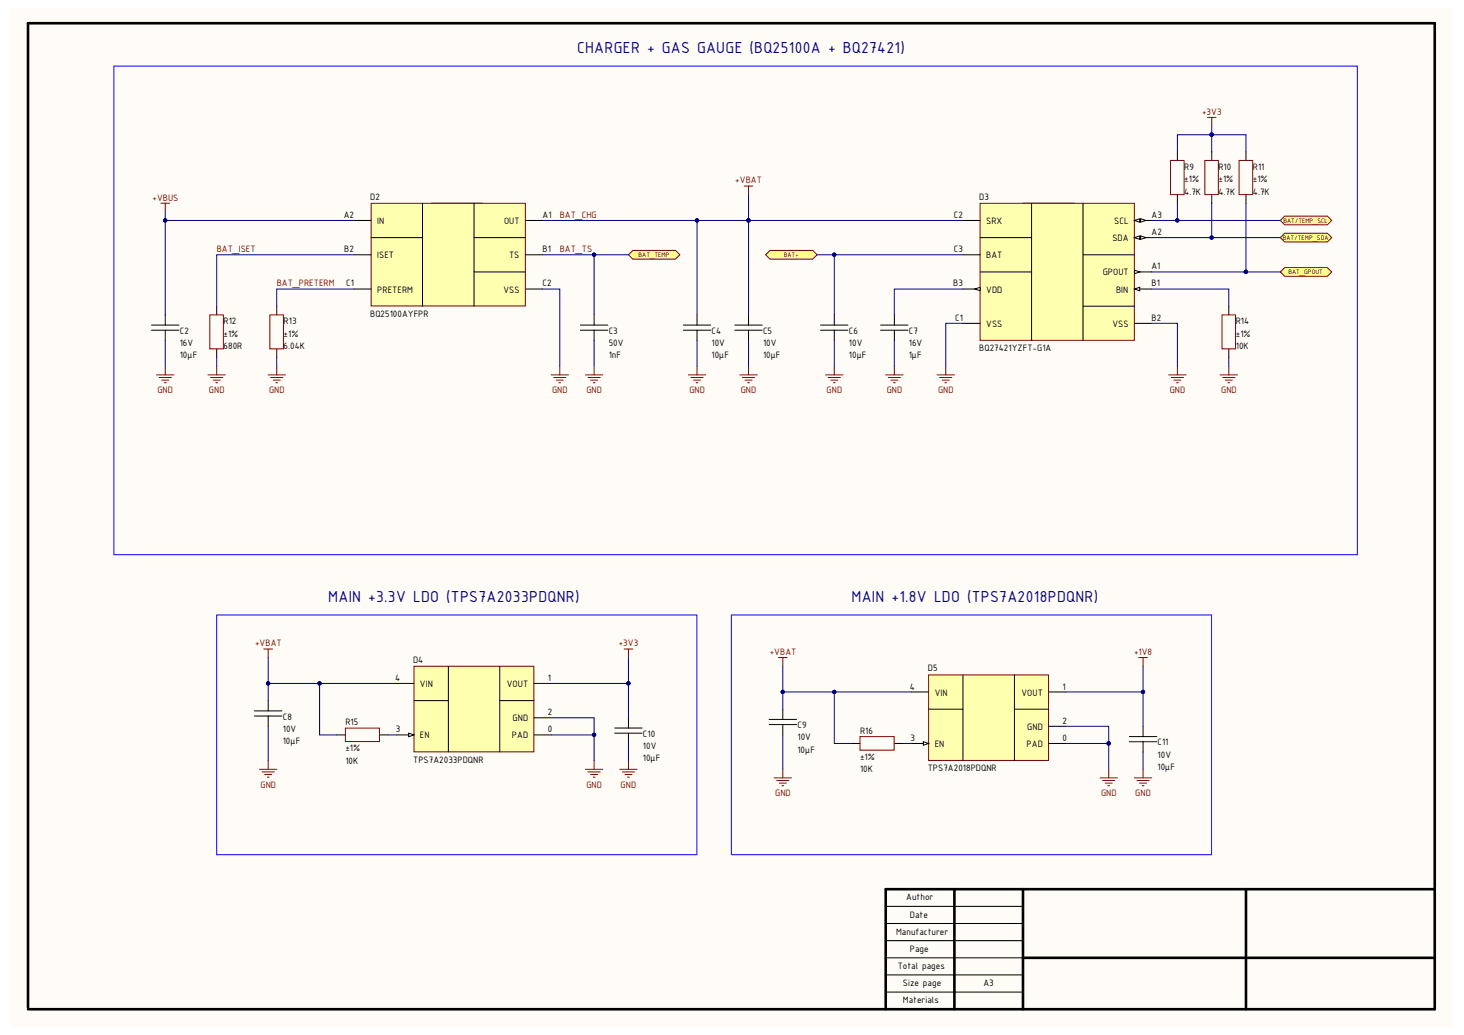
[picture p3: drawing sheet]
<svg xmlns="http://www.w3.org/2000/svg" width="297mm" height="210mm" viewBox="0 0 297 210" stroke-linecap="round" stroke-linejoin="round" font-family="sans-serif">
<defs><g id="words">
<g font-size="3.5" fill="#000080">
<text x="117.1" y="10.8">CHARGER + GAS GAUGE (BQ25100A + BQ27421)</text>
<text x="66.6" y="122">MAIN +3.3V LDO (TPS7A2033PDQNR)</text>
<text x="172.8" y="122">MAIN +1.8V LDO (TPS7A2018PDQNR)</text>
</g>
<g font-size="2" fill="#800000">
<text x="243.9" y="23.3">+3V3</text>
<text x="30.9" y="40.7">+VBUS</text>
<text x="149.2" y="37.2">+VBAT</text>
<text x="113.6" y="44.2">BAT_CHG</text>
<text x="44" y="51.2">BAT_ISET</text>
<text x="113.6" y="51.2">BAT_TS</text>
<text x="56.1" y="58.1">BAT_PRETERM</text>
<text x="31.9" y="79.8">GND</text>
<text x="42.4" y="79.8">GND</text>
<text x="54.6" y="79.8">GND</text>
<text x="112" y="79.8">GND</text>
<text x="119" y="79.8">GND</text>
<text x="139.9" y="79.8">GND</text>
<text x="150.3" y="79.8">GND</text>
<text x="167.7" y="79.8">GND</text>
<text x="179.9" y="79.8">GND</text>
<text x="190.3" y="79.8">GND</text>
<text x="237.3" y="79.8">GND</text>
<text x="247.8" y="79.8">GND</text>
<text x="51.7" y="131.1">+VBAT</text>
<text x="125.5" y="131.1">+3V3</text>
<text x="156.2" y="132.8">+VBAT</text>
<text x="230.1" y="132.8">+1V8</text>
<text x="52.8" y="159.8">GND</text>
<text x="119" y="159.8">GND</text>
<text x="125.9" y="159.8">GND</text>
<text x="157.3" y="161.5">GND</text>
<text x="223.4" y="161.5">GND</text>
<text x="230.3" y="161.5">GND</text>
</g>
<g font-size="2">
<text x="240.3" y="34.5">R9</text>
<text x="247.2" y="34.5">R10</text>
<text x="254.2" y="34.5">R11</text>
<text x="75.1" y="40.5">D2</text>
<text x="198.7" y="40.5">D3</text>
<text x="240.3" y="37">±1%</text>
<text x="240.3" y="39.4">4.7K</text>
<text x="247.2" y="37">±1%</text>
<text x="247.2" y="39.4">4.7K</text>
<text x="254.2" y="37">±1%</text>
<text x="254.2" y="39.4">4.7K</text>
<text x="69.7" y="44.2">A2</text>
<text x="76.5" y="45.4">IN</text>
<text x="102.3" y="45.4">OUT</text>
<text x="110.1" y="44.2">A1</text>
<text x="193.5" y="44.2">C2</text>
<text x="200.1" y="45.4">SRX</text>
<text x="226.1" y="45.4">SCL</text>
<text x="233.6" y="47.6">A2</text>
<text x="233.6" y="44.2">A3</text>
<text x="69.9" y="51.2">B2</text>
<text x="76.5" y="52.4">ISET</text>
<text x="103.3" y="52.4">TS</text>
<text x="110.1" y="51.2">B1</text>
<text x="193.5" y="51.2">C3</text>
<text x="200.1" y="52.4">BAT</text>
<text x="225.7" y="48.9">SDA</text>
<text x="70.2" y="58.1">C1</text>
<text x="76.5" y="59.4">PRETERM</text>
<text x="102.1" y="59.4">VSS</text>
<text x="110.1" y="58.1">C2</text>
<text x="193.4" y="58.1">B3</text>
<text x="200.1" y="59.4">VDD</text>
<text x="223.7" y="55.8">GPOUT</text>
<text x="226.5" y="59.4">BIN</text>
<text x="233.6" y="54.6">A1</text>
<text x="233.6" y="58.1">B1</text>
<text x="45.4" y="65.8">R12</text>
<text x="57.5" y="65.8">R13</text>
<text x="75.1" y="64.2">BQ25100AYFPR</text>
<text x="193.8" y="65.1">C1</text>
<text x="233.6" y="65.1">B2</text>
<text x="250.7" y="65.8">R14</text>
<text x="36.5" y="70.2">16V</text>
<text x="36.5" y="67.7">C2</text>
<text x="45.4" y="68.3">±1%</text>
<text x="45.4" y="70.7">680R</text>
<text x="57.5" y="68.3">±1%</text>
<text x="57.5" y="70.7">6.04K</text>
<text x="123.5" y="70.2">50V</text>
<text x="123.5" y="67.7">C3</text>
<text x="144.4" y="70.2">10V</text>
<text x="144.4" y="67.7">C4</text>
<text x="154.8" y="70.2">10V</text>
<text x="154.8" y="67.7">C5</text>
<text x="172.3" y="70.2">10V</text>
<text x="172.3" y="67.7">C6</text>
<text x="184.4" y="70.2">16V</text>
<text x="184.4" y="67.7">C7</text>
<text x="198.7" y="71.2">BQ27421YZFT-G1A</text>
<text x="200.1" y="66.3">VSS</text>
<text x="225.7" y="66.3">VSS</text>
<text x="250.7" y="68.3">±1%</text>
<text x="250.7" y="70.7">10K</text>
<text x="36.5" y="72.6">10μF</text>
<text x="123.5" y="72.6">1nF</text>
<text x="144.4" y="72.6">10μF</text>
<text x="154.8" y="72.6">10μF</text>
<text x="172.3" y="72.6">10μF</text>
<text x="184.4" y="72.6">1μF</text>
<text x="83.8" y="134.4">D4</text>
<text x="188.2" y="136.2">D5</text>
<text x="80.2" y="138.1">4</text>
<text x="85.2" y="139.3">VIN</text>
<text x="102.8" y="139.3">VOUT</text>
<text x="111.2" y="138.1">1</text>
<text x="184.6" y="139.8">4</text>
<text x="189.6" y="141.1">VIN</text>
<text x="207.2" y="141.1">VOUT</text>
<text x="215.6" y="139.8">1</text>
<text x="57.4" y="148.4">10V</text>
<text x="57.4" y="145.9">C8</text>
<text x="70.1" y="147.1">R15</text>
<text x="80.3" y="148.5">3</text>
<text x="85.2" y="149.7">EN</text>
<text x="103.9" y="149.7">PAD</text>
<text x="104" y="146.3">GND</text>
<text x="111.2" y="145">2</text>
<text x="111.2" y="148.5">0</text>
<text x="130.4" y="149.4">C10</text>
<text x="161.8" y="147.7">C9</text>
<text x="174.5" y="148.8">R16</text>
<text x="208.4" y="148">GND</text>
<text x="215.6" y="146.8">2</text>
<text x="57.4" y="150.9">10μF</text>
<text x="70.1" y="152.4">±1%</text>
<text x="70.1" y="154.9">10K</text>
<text x="83.8" y="154.6">TPS7A2033PDQNR</text>
<text x="130.4" y="151.9">10V</text>
<text x="130.4" y="154.4">10μF</text>
<text x="161.8" y="150.2">10V</text>
<text x="161.8" y="152.6">10μF</text>
<text x="174.5" y="154.1">±1%</text>
<text x="184.7" y="150.2">3</text>
<text x="189.6" y="151.5">EN</text>
<text x="208.3" y="151.5">PAD</text>
<text x="215.6" y="150.2">0</text>
<text x="234.9" y="153.6">10V</text>
<text x="234.9" y="151.2">C11</text>
<text x="174.5" y="156.6">10K</text>
<text x="188.2" y="156.4">TPS7A2018PDQNR</text>
<text x="234.9" y="156.1">10μF</text>
<text x="183.9" y="182.6">Author</text>
<text x="181.8" y="189.6">Manufacturer</text>
<text x="184.6" y="186.1">Date</text>
<text x="182.2" y="196.5">Total pages</text>
<text x="184.6" y="193">Page</text>
<text x="183.2" y="203.5">Materials</text>
<text x="183.2" y="200">Size page</text>
<text x="199.5" y="200">A3</text>
</g>
<g font-size="1.4" fill="#800000">
<text x="260.4" y="45.2">BAT/TEMP_SCL</text>
<text x="129.6" y="52.2">BAT_TEMP</text>
<text x="159" y="52.2">BAT+</text>
<text x="260.3" y="48.7">BAT/TEMP_SDA</text>
<text x="261.4" y="55.6">BAT_GPOUT</text>
</g>
</g></defs>
<path d="M2.2 1.6h292.3v206.5h-292.3z" fill="#fffcf8"/>
<path d="M193.6 180.3v24.4M207.6 194.3h83.5M207.6 180.3v24.4M252.8 180.3v24.4M291.1 180.3h-111.4v24.4M5.7 204.3v-199.6h285.4v200h-285.4" fill="none" stroke="#000" stroke-width=".53"/>
<path d="M87.5 41.2h10.4M179.7 197.7h27.9M179.7 194.3h27.9M179.7 190.8h27.9M179.7 187.3h27.9M179.7 183.8h27.9M179.7 201.2h27.9" fill="none" stroke="#000" stroke-width=".2"/>
<path d="M75.3 41.2h31.3v20.9h-31.3z" fill="#ffffb0" stroke="#800000" stroke-width=".2"/>
<path d="M71.8 44.7h3.5M71.8 51.7h3.5M71.8 58.6h3.5M75.3 48.2h10.4M85.7 41.2v20.9M96.2 41.2v20.9M96.2 48.2h10.4M96.2 55.2h10.4M106.6 44.7h3.5M106.6 51.7h3.5M106.6 58.6h3.5" fill="none" stroke="#000" stroke-width=".2"/>
<path d="M32.6 41.2h1.8M33.5 41.2v1.8M31.8 76h3.5M32.3 76.6h2.5M32.8 77.1h1.4M33.4 77.6h.3M33.5 74.3v1.7" fill="none" stroke="#800000" stroke-width=".2"/>
<path d="M127.5 51.7l.9-.9h8.7l.8 .9-.8 .9h-8.7z" fill-rule="evenodd" fill="#ffff80" stroke="#800000" stroke-width=".2"/>
<g fill="none" stroke="#800000" stroke-width=".2">
<path d="M42.2 76h3.5M42.7 76.6h2.5M43.3 77.1h1.4M43.8 77.6h.3M44 74.3v1.7M54.4 76h3.5M54.9 76.6h2.5M55.4 77.1h1.5M56 77.6h.3M56.1 74.3v1.7M111.8 76h3.5M112.3 76.6h2.5"/>
<path d="M112.9 77.1h1.4M113.4 77.6h.4M113.6 74.3v1.7M118.8 76h3.5M119.3 76.6h2.5M119.8 77.1h1.5M120.4 77.6h.3M120.5 74.3v1.7M139.7 76h3.5M140.2 76.6h2.5M140.7 77.1h1.4M141.2 77.6h.4"/>
<path d="M141.4 74.3v1.7"/>
</g>
<path d="M207.6 41.2h10.4M30.7 67h5.6M30.7 65.9h5.6M33.5 63.8v2.1M33.5 67v2.1" fill="none" stroke="#000" stroke-width=".2"/>
<path d="M198.9 41.2h31.3v27.8h-31.3z" fill="#ffffb0" stroke="#800000" stroke-width=".2"/>
<path d="M198.9 48.2h10.4M209.3 41.2v27.9M219.7 41.2v27.9M219.7 51.7h10.5M230.2 48.2h3.5" fill="none" stroke="#000" stroke-width=".2"/>
<path d="M230.2 48.2l1-.4v.7z" fill="#fffcf8"/>
<path d="M230.2 48.2l1-.4v.7z" fill="none" stroke="#000" stroke-width=".2"/>
<path d="M231.4 47.8l1.1 .4-1.1 .3z" fill="#fffcf8"/>
<path d="M195.4 44.7h3.5M230.2 55.2h3.5M231.4 47.8l1.1 .4-1.1 .3z" fill="none" stroke="#000" stroke-width=".2"/>
<path d="M230.2 54.8l1 .4-1 .3z" fill="#fffcf8"/>
<path d="M230.2 54.8l1 .4-1 .3zM230.2 58.6h3.5" fill="none" stroke="#000" stroke-width=".2"/>
<path d="M230.2 58.6l1-.3v.7z" fill="#fffcf8"/>
<path d="M230.2 58.6l1-.3v.7zM230.2 44.7h3.5" fill="none" stroke="#000" stroke-width=".2"/>
<path d="M230.2 44.7l1-.3v.7z" fill="#fffcf8"/>
<path d="M230.2 44.7l1-.3v.7z" fill="none" stroke="#000" stroke-width=".2"/>
<path d="M231.4 44.4l1.1 .3-1.1 .4z" fill="#fffcf8"/>
<path d="M195.4 51.7h3.5M195.4 58.6h3.5M231.4 44.4l1.1 .3-1.1 .4z" fill="none" stroke="#000" stroke-width=".2"/>
<path d="M197.8 58.6l1.1-.3v.7z" fill="#fffcf8"/>
<path d="M197.8 58.6l1.1-.3v.7zM198.9 55.2h10.4M195.4 65.6h3.5M219.7 62.1h10.5M230.2 65.6h3.5" fill="none" stroke="#000" stroke-width=".2"/>
<g fill="none" stroke="#800000" stroke-width=".2">
<path d="M150.1 76h3.5M150.6 76.6h2.5M151.2 77.1h1.4M151.7 77.6h.4M151.9 74.3v1.7M179.7 76h3.5M180.2 76.6h2.5M180.7 77.1h1.5M181.3 77.6h.3M181.5 74.3v1.7M190.1 76h3.6M190.7 76.6h2.4"/>
<path d="M191.2 77.1h1.4M191.7 77.6h.4M191.9 74.3v1.7"/>
</g>
<path d="M155.3 51.7l.9-.9h8.7l.9 .9-.9 .9h-8.7z" fill-rule="evenodd" fill="#ffff80" stroke="#800000" stroke-width=".2"/>
<g fill="none" stroke="#800000" stroke-width=".2">
<path d="M151 37.7h1.8M151.9 37.7v1.8M245 23.8h1.7M245.9 23.8v1.8M167.5 76h3.5M168 76.6h2.5M168.6 77.1h1.4M169.1 77.6h.4M169.3 74.3v1.7M237.1 76h3.6M237.6 76.6h2.5M238.2 77.1h1.4"/>
<path d="M238.7 77.6h.4M238.9 74.3v1.7M247.6 76h3.5M248.1 76.6h2.5M248.6 77.1h1.4M249.1 77.6h.4M249.3 74.3v1.7"/>
</g>
<g fill="#ffff80" stroke="#800000" stroke-width=".2">
<path d="M259.8 44.7l.9-.9h8.6l.9 .9-.9 .9h-8.6z" fill-rule="evenodd"/>
<path d="M259.8 48.2l.9-.9h8.6l.9 .9-.9 .9h-8.6z" fill-rule="evenodd"/>
</g>
<path d="M23.1 13.4h252.3v99.1h-252.3z" fill="none" stroke="#00f" stroke-width=".2"/>
<path d="M259.8 55.2l.9-.9h8.6l.9 .9-.9 .8h-8.6z" fill-rule="evenodd" fill="#ffff80" stroke="#800000" stroke-width=".2"/>
<path d="M84 135.1h24.3v17.4h-24.3z" fill="#ffffb0" stroke="#800000" stroke-width=".2"/>
<path d="M80.5 149h3.5" fill="none" stroke="#000" stroke-width=".2"/>
<path d="M82.9 148.7l1.1 .3-1.1 .4z" fill="#fffcf8"/>
<g fill="none" stroke="#000" stroke-width=".2">
<path d="M238.9 30.8v1.7M238.9 39.5v1.7M245.9 30.8v1.7M245.9 39.5v1.7M252.8 30.8v1.7M252.8 39.5v1.7M44 62.1v1.7M44 70.8v1.7M56.1 62.1v1.7M56.1 70.8v1.7M117.7 67h5.6M117.7 65.9h5.6"/>
<path d="M120.5 63.8v2.1M120.5 67v2.1M138.6 67h5.6M138.6 65.9h5.6M141.4 63.8v2.1M141.4 67v2.1M149.1 67h5.6M149.1 65.9h5.6M151.9 63.8v2.1M151.9 67v2.1M166.5 67h5.6M166.5 65.9h5.6"/>
<path d="M169.3 63.8v2.1M169.3 67v2.1M178.7 67h5.5M178.7 65.9h5.5M181.5 63.8v2.1M181.5 67v2.1M249.3 62.1v1.7M249.3 70.8v1.7M80.5 138.6h3.5M91 135.1v17.4M101.4 135.1v17.4M108.4 138.6h3.4"/>
<path d="M51.6 145.2h5.6M51.6 144.2h5.6M54.4 142.1v2.1M54.4 145.2v2.1M68.3 149h1.8M77 149h1.8M82.9 148.7l1.1 .3-1.1 .4zM84 142.1h7M101.4 142.1h7M108.4 145.6h3.4M108.4 149h3.4M124.7 148.7h5.6"/>
<path d="M124.7 147.7h5.6M127.5 145.6v2.1M127.5 148.7v2.1"/>
</g>
<g fill="none" stroke="#800000" stroke-width=".2">
<path d="M237.5 32.5h2.7v7h-2.7zM244.5 32.5h2.7v7h-2.7zM251.4 32.5h2.8v7h-2.8zM42.6 63.9h2.7v6.9h-2.7zM54.8 63.9h2.7v6.9h-2.7zM247.9 63.9h2.8v6.9h-2.8zM53.5 131.6h1.8M54.4 131.6v1.8M126.6 131.6h1.8M127.5 131.6v1.8M52.6 156h3.6M53.2 156.6h2.5"/>
<path d="M53.7 157.1h1.4M54.2 157.6h.4M54.4 154.3v1.7M70.1 147.7h6.9v2.7h-6.9zM118.8 156h3.5M119.3 156.6h2.5M119.8 157.1h1.5M120.4 157.6h.3M120.5 154.3v1.7M125.7 156h3.6M126.3 156.6h2.4M126.8 157.1h1.4"/>
<path d="M127.3 157.6h.4M127.5 154.3v1.7"/>
</g>
<path d="M44 124.7h97.4v48.6h-97.4z" fill="none" stroke="#00f" stroke-width=".2"/>
<path d="M188.4 136.9h24.3v17.3h-24.3z" fill="#ffffb0" stroke="#800000" stroke-width=".2"/>
<path d="M184.9 150.8h3.5" fill="none" stroke="#000" stroke-width=".2"/>
<path d="M187.3 150.4l1.1 .4-1.1 .3z" fill="#fffcf8"/>
<g fill="none" stroke="#000" stroke-width=".2">
<path d="M195.4 136.9v17.4M205.8 136.9v17.4M156 146.9h5.6M156 145.9h5.6M158.8 143.8v2.1M158.8 146.9v2.1M172.8 150.8h1.7M181.5 150.8h1.7M184.9 140.3h3.5M187.3 150.4l1.1 .4-1.1 .3zM188.4 143.8h7M205.8 143.8h7"/>
<path d="M212.8 140.3h3.5M212.8 147.3h3.5M212.8 150.8h3.5M229.1 150.4h5.6M229.1 149.4h5.6M231.9 147.3v2.1M231.9 150.4v2.1"/>
</g>
<g fill="none" stroke="#800000" stroke-width=".2">
<path d="M157.9 133.4h1.8M158.8 133.4v1.7M231 133.4h1.8M231.9 133.4v1.7M157.1 157.8h3.5M157.6 158.3h2.5M158.1 158.8h1.4M158.6 159.3h.4M158.8 156v1.8M174.5 149.4h6.9v2.7h-6.9zM223.2 157.8h3.5M223.7 158.3h2.5"/>
<path d="M224.2 158.8h1.5M224.8 159.3h.3M225 156v1.8M230.2 157.8h3.5M230.7 158.3h2.5M231.2 158.8h1.4M231.7 159.3h.4M231.9 156v1.8"/>
</g>
<path d="M148.4 124.7h97.4v48.6h-97.4z" fill="none" stroke="#00f" stroke-width=".2"/>
<g fill="none" stroke="#000080" stroke-width=".2">
<path d="M151.9 39.5v24.3M245.9 30.8v-3.5h6.9v3.5M245.9 25.6v1.7h-7v3.5M33.5 43v1.7h38.3M33.5 44.7v19.1M71.8 51.7h-27.8v10.4M71.8 58.6h-15.7v3.5M110.1 58.6h3.5v15.7M110.1 51.7h17.4M110.1 44.7h85.3M120.5 51.7v12.1M141.4 44.7v19.1"/>
<path d="M165.8 51.7h29.6M169.3 51.7v12.1M195.4 58.6h-13.9v5.2M233.7 58.6h15.6v3.5M238.9 41.2v3.5h-5.2M238.9 44.7h20.9M245.9 41.2v7h-12.2M245.9 48.2h13.9M252.8 41.2v14h-19.1M252.8 55.2h7M33.5 69.1v5.2M44 72.5v1.8"/>
<path d="M56.1 72.5v1.8M120.5 69.1v5.2M141.4 69.1v5.2M151.9 69.1v5.2M169.3 69.1v5.2M181.5 69.1v5.2M195.4 65.6h-3.5v8.7M233.7 65.6h5.2v8.7M249.3 72.5v1.8M54.4 133.4v8.7M54.4 138.6h26.1M64.8 138.6v10.4h3.5"/>
<path d="M111.8 138.6h15.7v7M127.5 133.4v5.2M158.8 135.1v8.7M231.9 135.1v5.2M54.4 147.3v7M78.8 149h1.7M111.8 145.6h8.7v3.4h-8.7M120.5 149v5.3M127.5 150.8v3.5M158.8 140.3h26.1M158.8 149v7M169.3 140.3v10.5h3.5"/>
<path d="M183.2 150.8h1.7M216.3 147.3h8.7v3.5h-8.7M216.3 140.3h15.6v7M225 150.8v5.2M231.9 152.5v3.5"/>
</g>
<g fill="#000080" stroke="#000080" stroke-width=".2">
<circle cx="120.5" cy="51.7" r=".34"/>
<circle cx="33.5" cy="44.7" r=".34"/>
<circle cx="238.9" cy="44.7" r=".34"/>
<circle cx="245.8" cy="48.2" r=".33"/>
<circle cx="252.8" cy="55.1" r=".34"/>
<circle cx="245.8" cy="27.3" r=".34"/>
<circle cx="141.4" cy="44.7" r=".34"/>
<circle cx="151.9" cy="44.7" r=".34"/>
<circle cx="64.8" cy="138.6" r=".34"/>
<circle cx="120.5" cy="149" r=".34"/>
<circle cx="127.5" cy="138.6" r=".34"/>
<circle cx="169.3" cy="51.7" r=".34"/>
<circle cx="54.4" cy="138.6" r=".34"/>
<circle cx="169.3" cy="140.3" r=".33"/>
<circle cx="224.9" cy="150.8" r=".34"/>
<circle cx="231.9" cy="140.3" r=".33"/>
<circle cx="158.8" cy="140.3" r=".33"/>
</g>
<use href="#words"/>
</svg>
